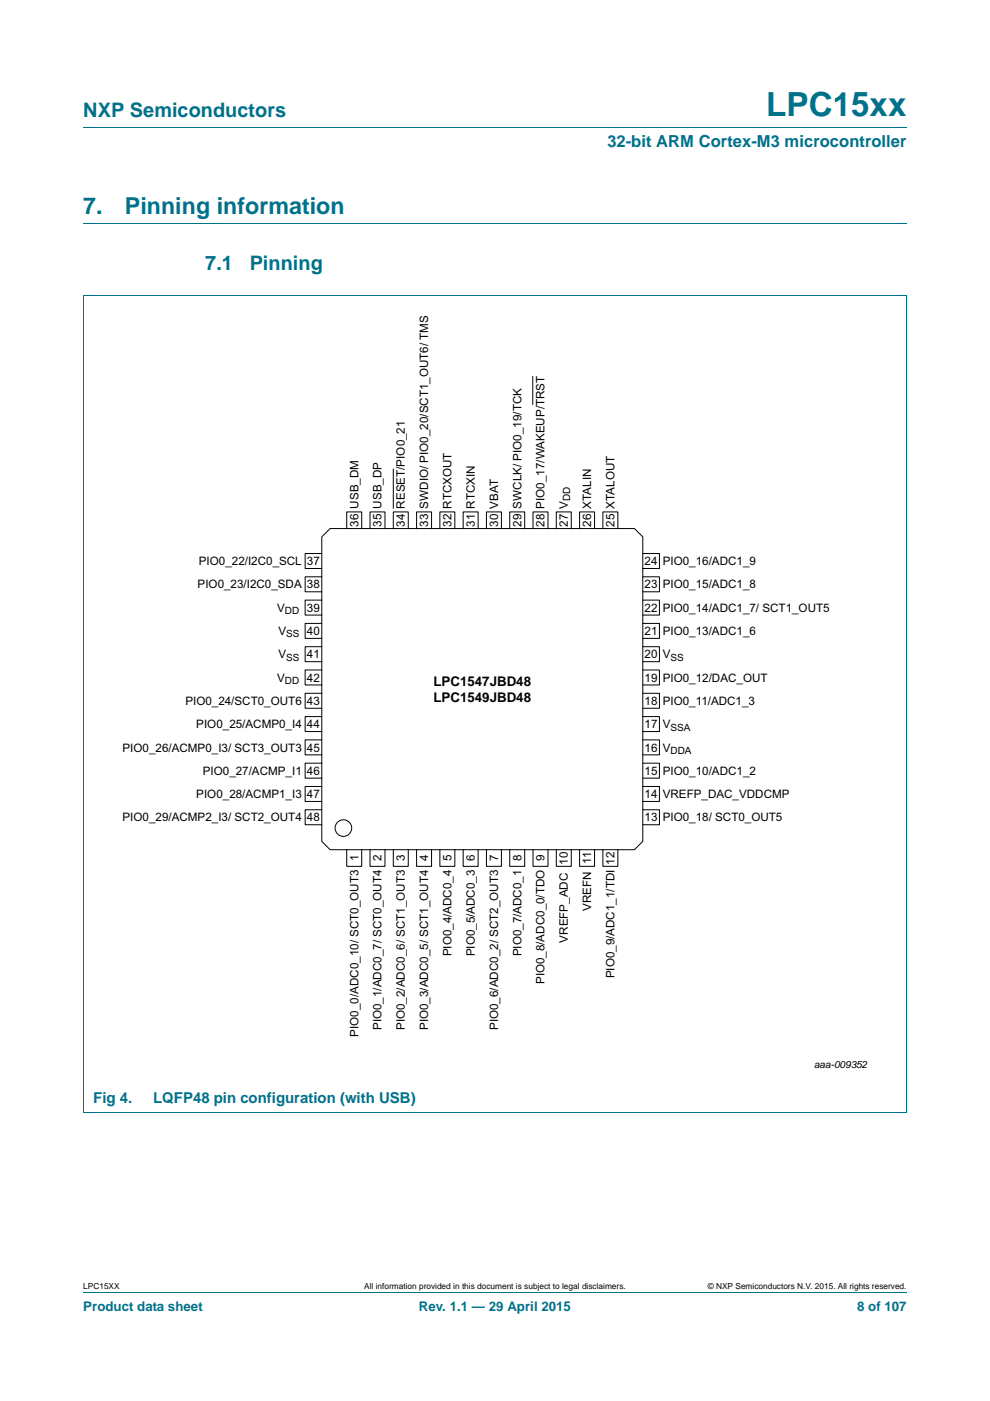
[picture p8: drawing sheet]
<svg xmlns="http://www.w3.org/2000/svg" width="210mm" height="297mm" viewBox="0 0 210 297" stroke-linecap="round" stroke-linejoin="round" font-family="sans-serif">
<defs><g id="words">
<text font-size="7" fill="#00718a" x="162.5" y="24.6">LPC15xx</text>
<g font-size="4.9" fill="#00718a">
<text x="17.7" y="45.4">7.</text>
<text x="26.5" y="45.4">Pinning information</text>
</g>
<g font-size="4.2" fill="#00718a">
<text x="17.7" y="24.9">NXP Semiconductors</text>
<text x="43.5" y="57.3">7.1</text>
<text x="53" y="57.3">Pinning</text>
</g>
<text font-size="3.5" fill="#00718a" x="128.8" y="31.1">32-bit ARM Cortex-M3 microcontroller</text>
<g font-size="3.2" fill="#00718a">
<text x="19.8" y="233.8">Fig 4.</text>
<text x="32.5" y="233.8">LQFP48 pin configuration (with USB)</text>
</g>
<g font-size="2.8">
<text x="91.9" y="145.5">LPC1547JBD48</text>
<text x="91.9" y="148.9">LPC1549JBD48</text>
</g>
<g font-size="2.8" fill="#00718a">
<text x="17.7" y="277.9">Product data sheet</text>
<text x="88.9" y="277.9">Rev. 1.1 — 29 April 2015</text>
<text x="181.8" y="277.9">8 of 107</text>
</g>
<g font-size="2.5">
<text x="76" y="111.7" transform="rotate(-90 76 111.7)">36 USB_DM</text>
<text x="80.9" y="111.7" transform="rotate(-90 80.9 111.7)">35 USB_DP</text>
<text x="85.9" y="111.7" transform="rotate(-90 85.9 111.7)">34 RESET/PIO0_21</text>
<text x="90.8" y="111.7" transform="rotate(-90 90.8 111.7)">33 SWDIO/ PIO0_20/SCT1_OUT6/ TMS</text>
<text x="95.8" y="111.7" transform="rotate(-90 95.8 111.7)">32 RTCXOUT</text>
<text x="100.7" y="111.7" transform="rotate(-90 100.7 111.7)">31 RTCXIN</text>
<text x="105.6" y="111.7" transform="rotate(-90 105.6 111.7)">30 VBAT</text>
<text x="110.6" y="111.7" transform="rotate(-90 110.6 111.7)">29 SWCLK/ PIO0_19/TCK</text>
<text x="115.5" y="111.7" transform="rotate(-90 115.5 111.7)">28 PIO0_17/WAKEUP/TRST</text>
<text x="120.5" y="111.7" transform="rotate(-90 120.5 111.7)">27 V</text>
<text x="125.4" y="111.7" transform="rotate(-90 125.4 111.7)">26 XTALIN</text>
<text x="130.3" y="111.7" transform="rotate(-90 130.3 111.7)">25 XTALOUT</text>
<text x="42.2" y="119.8">PIO0_22/I2C0_SCL</text>
<text x="65.1" y="119.8">37</text>
<text x="136.7" y="119.8">24 PIO0_16/ADC1_9</text>
<text x="41.9" y="124.8">PIO0_23/I2C0_SDA</text>
<text x="65.1" y="124.8">38</text>
<text x="136.7" y="124.8">23 PIO0_15/ADC1_8</text>
<text x="58.8" y="129.7">V</text>
<text x="65.1" y="129.7">39</text>
<text x="136.7" y="129.7">22 PIO0_14/ADC1_7/ SCT1_OUT5</text>
<text x="59.1" y="134.6">V</text>
<text x="65.1" y="134.6">40</text>
<text x="136.7" y="134.6">21 PIO0_13/ADC1_6</text>
<text x="59.1" y="139.6">V</text>
<text x="65.1" y="139.6">41</text>
<text x="136.7" y="139.6">20 V</text>
<text x="39.3" y="149.5">PIO0_24/SCT0_OUT6</text>
<text x="58.8" y="144.5">V</text>
<text x="65.1" y="144.5">42</text>
<text x="65.1" y="149.5">43</text>
<text x="136.7" y="144.5">19 PIO0_12/DAC_OUT</text>
<text x="136.7" y="149.5">18 PIO0_11/ADC1_3</text>
<text x="41.6" y="154.4">PIO0_25/ACMP0_I4</text>
<text x="65.1" y="154.4">44</text>
<text x="136.7" y="154.4">17 V</text>
<text x="26" y="159.3">PIO0_26/ACMP0_I3/ SCT3_OUT3</text>
<text x="65.1" y="159.3">45</text>
<text x="136.7" y="159.3">16 V</text>
<text x="43" y="164.3">PIO0_27/ACMP_I1</text>
<text x="65.1" y="164.3">46</text>
<text x="136.7" y="164.3">15 PIO0_10/ADC1_2</text>
<text x="41.6" y="169.2">PIO0_28/ACMP1_I3</text>
<text x="65.1" y="169.2">47</text>
<text x="136.7" y="169.2">14 VREFP_DAC_VDDCMP</text>
<text x="26" y="174.2">PIO0_29/ACMP2_I3/ SCT2_OUT4</text>
<text x="65.1" y="174.2">48</text>
<text x="136.7" y="174.2">13 PIO0_18/ SCT0_OUT5</text>
<text x="76" y="182.6" transform="rotate(-90 76 182.6)">1</text>
<text x="80.9" y="182.6" transform="rotate(-90 80.9 182.6)">2</text>
<text x="85.9" y="182.6" transform="rotate(-90 85.9 182.6)">3</text>
<text x="90.8" y="182.6" transform="rotate(-90 90.8 182.6)">4</text>
<text x="95.8" y="182.6" transform="rotate(-90 95.8 182.6)">5</text>
<text x="100.7" y="182.6" transform="rotate(-90 100.7 182.6)">6</text>
<text x="105.6" y="182.6" transform="rotate(-90 105.6 182.6)">7</text>
<text x="110.6" y="182.6" transform="rotate(-90 110.6 182.6)">8</text>
<text x="115.5" y="182.6" transform="rotate(-90 115.5 182.6)">9</text>
<text x="120.5" y="183.3" transform="rotate(-90 120.5 183.3)">10</text>
<text x="125.4" y="183.2" transform="rotate(-90 125.4 183.2)">11</text>
<text x="130.3" y="183.3" transform="rotate(-90 130.3 183.3)">12</text>
<text x="125.4" y="193.1" transform="rotate(-90 125.4 193.1)">VREFN</text>
<text x="95.8" y="202.8" transform="rotate(-90 95.8 202.8)">PIO0_4/ADC0_4</text>
<text x="100.7" y="202.8" transform="rotate(-90 100.7 202.8)">PIO0_5/ADC0_3</text>
<text x="110.6" y="202.8" transform="rotate(-90 110.6 202.8)">PIO0_7/ADC0_1</text>
<text x="120.5" y="199.9" transform="rotate(-90 120.5 199.9)">VREFP_ADC</text>
<text x="115.5" y="208.7" transform="rotate(-90 115.5 208.7)">PIO0_8/ADC0_0/TDO</text>
<text x="130.3" y="207.4" transform="rotate(-90 130.3 207.4)">PIO0_9/ADC1_1/TDI</text>
<text x="76" y="219.8" transform="rotate(-90 76 219.8)">PIO0_0/ADC0_10/ SCT0_OUT3</text>
<text x="80.9" y="218.4" transform="rotate(-90 80.9 218.4)">PIO0_1/ADC0_7/ SCT0_OUT4</text>
<text x="85.9" y="218.4" transform="rotate(-90 85.9 218.4)">PIO0_2/ADC0_6/ SCT1_OUT3</text>
<text x="90.8" y="218.4" transform="rotate(-90 90.8 218.4)">PIO0_3/ADC0_5/ SCT1_OUT4</text>
<text x="105.6" y="218.4" transform="rotate(-90 105.6 218.4)">PIO0_6/ADC0_2/ SCT2_OUT3</text>
</g>
<g font-size="2.1">
<text x="121" y="106.2" transform="rotate(-90 121 106.2)">DD</text>
<text x="60.4" y="130.2">DD</text>
<text x="60.7" y="135.1">SS</text>
<text x="60.7" y="140.1">SS</text>
<text x="142.2" y="140.1">SS</text>
<text x="60.4" y="145">DD</text>
<text x="142.2" y="154.9">SSA</text>
<text x="142.2" y="159.8">DDA</text>
<text x="172.7" y="226.4">aaa-009352</text>
</g>
<g font-size="1.8">
<text x="17.7" y="273.3">LPC15XX</text>
<text x="77.2" y="273.3">All information provided in this document is subject to legal disclaimers.</text>
<text x="150.1" y="273.3">© NXP Semiconductors N.V. 2015. All rights reserved.</text>
</g>
</g></defs>
<path d="M17.7 27h174.6M17.7 47.4h174.6M17.6 62.6h174.7M17.7 62.7v173.1M192.3 62.7v173.1M17.6 235.9h174.7M17.7 273.9h174.6" fill="none" stroke="#00718a" stroke-width=".21"/>
<g fill="none" stroke="#000" stroke-width=".21">
<path d="M113 79.7v6.1M83.4 99.4v8.4M68.2 113.8l1.8-1.7h64.6l1.7 1.7v64.6l-1.7 1.8h-64.6l-1.8-1.8zM68.2 117.4h-3.5v3.1h3.5M73.5 112.1v-3.6h3.2v3.6M78.5 112.1v-3.6h3.2v3.6M83.4 112.1v-3.6h3.2v3.6M88.4 112.1v-3.6h3.1v3.6M93.3 112.1v-3.6h3.2v3.6M98.2 112.1v-3.6h3.2v3.6M103.2 112.1v-3.6h3.2v3.6M108.1 112.1v-3.6h3.2v3.6"/>
<path d="M113.1 112.1v-3.6h3.1v3.6M118 112.1v-3.6h3.2v3.6M122.9 112.1v-3.6h3.2v3.6M127.9 112.1v-3.6h3.1v3.6M136.3 117.4h3.6v3.1h-3.6M68.2 122.3h-3.5v3.2h3.5M68.2 127.2h-3.5v3.2h3.5M68.2 132.2h-3.5v3.1h3.5M68.2 137.1h-3.5v3.2h3.5M136.3 122.3h3.6v3.2h-3.6M136.3 127.2h3.6v3.2h-3.6M136.3 132.2h3.6v3.1h-3.6"/>
<path d="M136.3 137.1h3.6v3.2h-3.6M68.2 142.1h-3.5v3.1h3.5M68.2 147h-3.5v3.2h3.5M68.2 151.9h-3.5v3.2h3.5M68.2 156.9h-3.5v3.1h3.5M136.3 142.1h3.6v3.1h-3.6M136.3 147h3.6v3.2h-3.6M136.3 151.9h3.6v3.2h-3.6M136.3 156.9h3.6v3.1h-3.6M68.2 161.8h-3.5v3.2h3.5M68.2 166.7h-3.5v3.2h3.5M68.2 171.7h-3.5v3.2h3.5"/>
<path d="M136.3 161.8h3.6v3.2h-3.6M136.3 166.7h3.6v3.2h-3.6M136.3 171.7h3.6v3.2h-3.6M73.5 180.2v3.5h3.2v-3.5M78.5 180.2v3.5h3.2v-3.5M83.4 180.2v3.5h3.2v-3.5M88.4 180.2v3.5h3.1v-3.5M93.3 180.2v3.5h3.2v-3.5M98.2 180.2v3.5h3.2v-3.5M103.2 180.2v3.5h3.2v-3.5M108.1 180.2v3.5h3.2v-3.5M113.1 180.2v3.5h3.1v-3.5"/>
<path d="M118 180.2v3.5h3.2v-3.5M122.9 180.2v3.5h3.2v-3.5M127.9 180.2v3.5h3.1v-3.5"/>
<circle cx="72.8" cy="175.6" r="1.76"/>
</g>
<use href="#words"/>
</svg>
